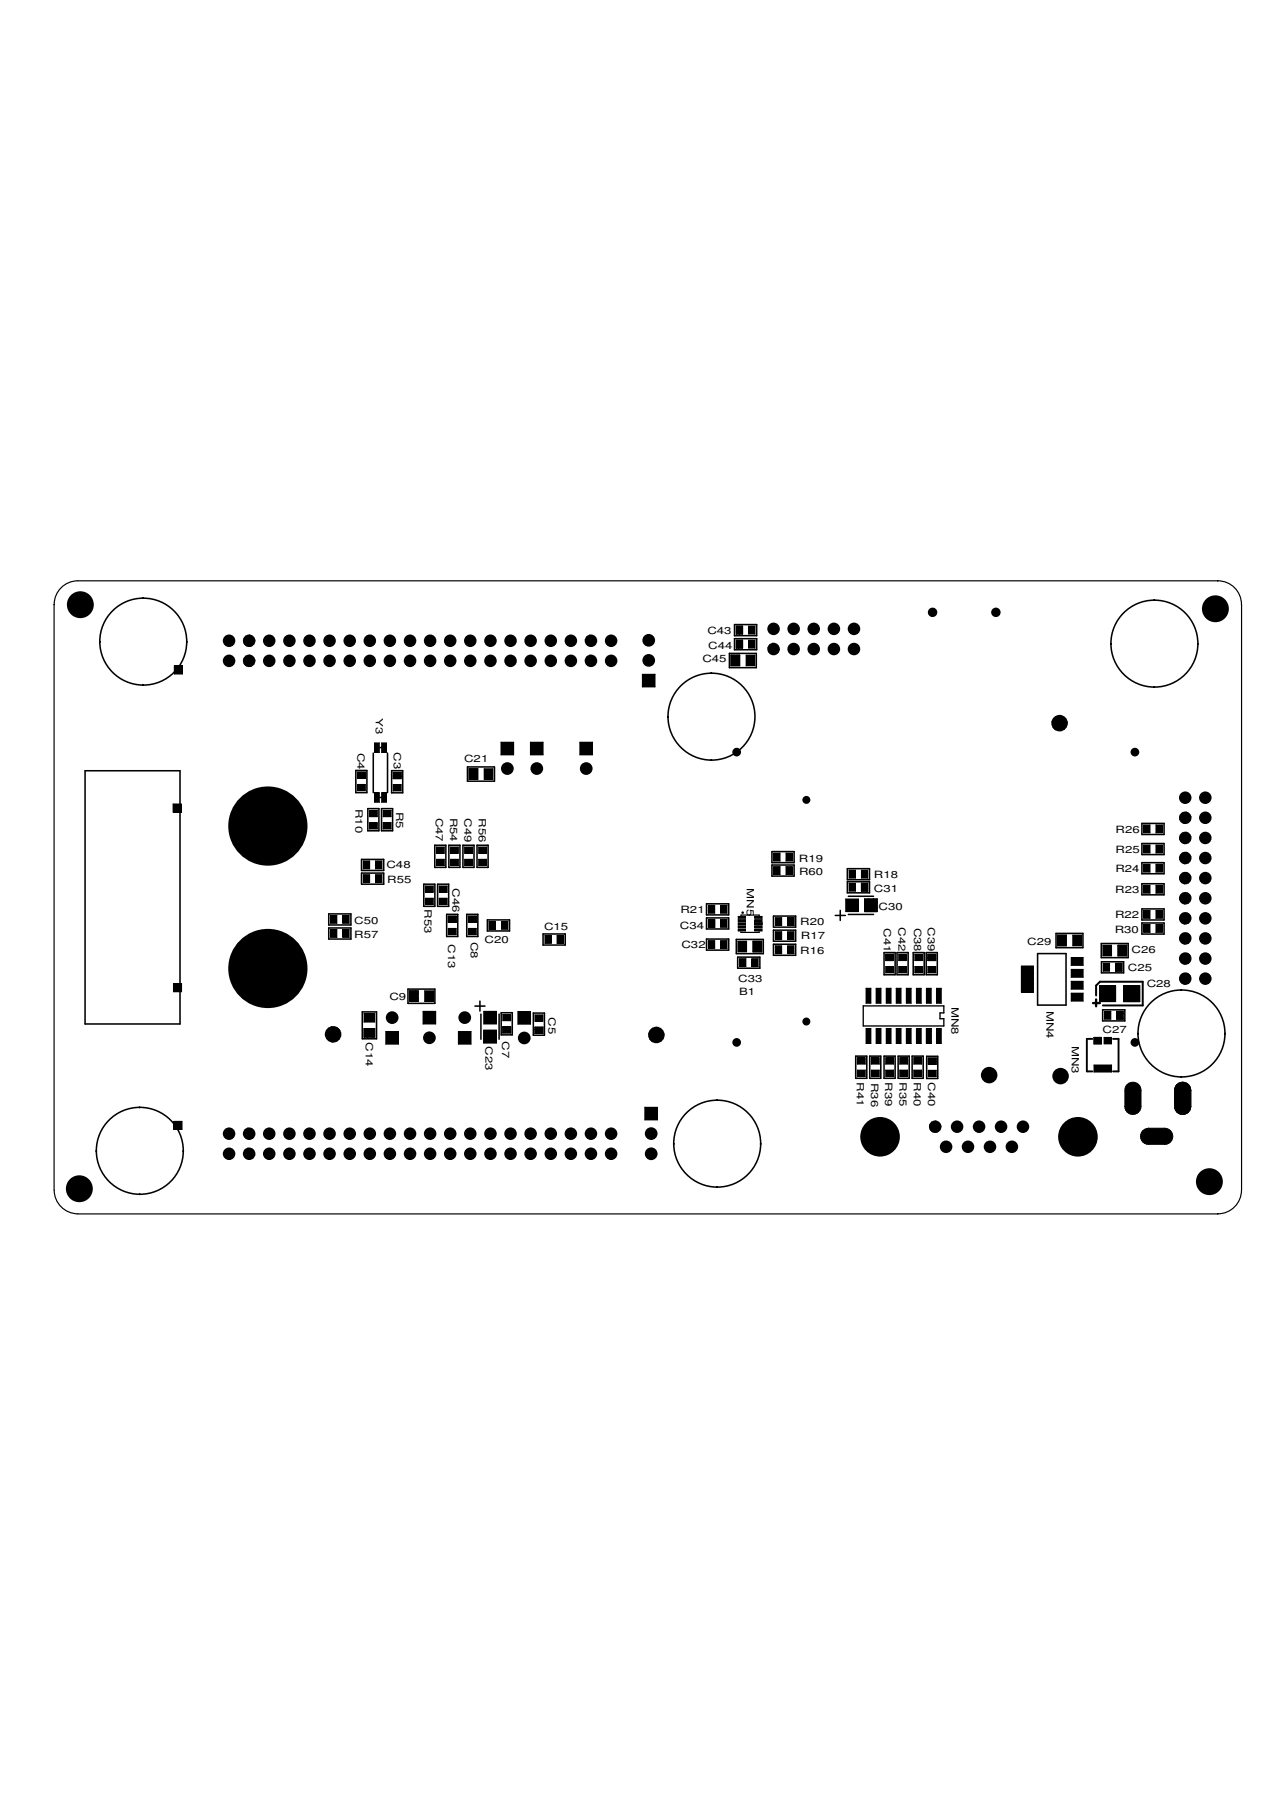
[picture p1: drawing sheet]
<svg xmlns="http://www.w3.org/2000/svg" width="297mm" height="420mm" viewBox="0 0 297 420" stroke-linecap="round" stroke-linejoin="round" font-family="sans-serif">
<defs><g id="words">
<g font-size="2.3">
<text x="164.8" y="147.6">C43</text>
<text x="163.6" y="154.3">C45</text>
<text x="165" y="151.2">C44</text>
<text x="87.6" y="167.4" transform="rotate(90 87.6 167.4)">Y3</text>
<text x="83.3" y="175.4" transform="rotate(90 83.3 175.4)">C4</text>
<text x="91.7" y="175.3" transform="rotate(90 91.7 175.3)">C3</text>
<text x="108.1" y="177.7">C21</text>
<text x="82.8" y="188.5" transform="rotate(90 82.8 188.5)">R10</text>
<text x="92.3" y="189.2" transform="rotate(90 92.3 189.2)">R5</text>
<text x="101.6" y="190.5" transform="rotate(90 101.6 190.5)">C47</text>
<text x="104.8" y="190.5" transform="rotate(90 104.8 190.5)">R54</text>
<text x="108.3" y="190.7" transform="rotate(90 108.3 190.7)">C49</text>
<text x="111.6" y="190.7" transform="rotate(90 111.6 190.7)">R56</text>
<text x="259.9" y="194">R26</text>
<text x="90" y="202.4">C48</text>
<text x="186.1" y="200.8">R19</text>
<text x="186.2" y="204">R60</text>
<text x="259.8" y="203.1">R24</text>
<text x="259.9" y="198.7">R25</text>
<text x="90.2" y="205.7">R55</text>
<text x="105.4" y="207" transform="rotate(90 105.4 207)">C46</text>
<text x="174" y="207" transform="rotate(90 174 207)">MN5</text>
<text x="203.6" y="204.6">R18</text>
<text x="203.6" y="207.8">C31</text>
<text x="259.8" y="208.2">R23</text>
<text x="82.5" y="215.2">C50</text>
<text x="98.9" y="211.8" transform="rotate(90 98.9 211.8)">R53</text>
<text x="158.5" y="212.7">R21</text>
<text x="186.4" y="215.6">R20</text>
<text x="204.7" y="212">C30</text>
<text x="259.8" y="214">R22</text>
<text x="82.5" y="218.5">R57</text>
<text x="104.4" y="220.1" transform="rotate(90 104.4 220.1)">C13</text>
<text x="109.7" y="219.5" transform="rotate(90 109.7 219.5)">C8</text>
<text x="112.9" y="219.6">C20</text>
<text x="126.8" y="216.6">C15</text>
<text x="158.4" y="216.4">C34</text>
<text x="158.8" y="220.9">C32</text>
<text x="186.6" y="218.9">R17</text>
<text x="205.9" y="216.3" transform="rotate(90 205.9 216.3)">C41</text>
<text x="209.3" y="216.1" transform="rotate(90 209.3 216.1)">C42</text>
<text x="213" y="216.1" transform="rotate(90 213 216.1)">C38</text>
<text x="216.1" y="216" transform="rotate(90 216.1 216)">C39</text>
<text x="239.3" y="220.1">C29</text>
<text x="259.7" y="217.3">R30</text>
<text x="186.4" y="222.2">R16</text>
<text x="262.8" y="226.3">C25</text>
<text x="263.6" y="222.2">C26</text>
<text x="90.7" y="233.1">C9</text>
<text x="172" y="228.7">C33</text>
<text x="172.2" y="231.8">B1</text>
<text x="267.2" y="230">C28</text>
<text x="127.8" y="237" transform="rotate(90 127.8 237)">C5</text>
<text x="221.7" y="234.6" transform="rotate(90 221.7 234.6)">MN8</text>
<text x="243.8" y="235.6" transform="rotate(90 243.8 235.6)">MN4</text>
<text x="85.2" y="242.9" transform="rotate(90 85.2 242.9)">C14</text>
<text x="113.1" y="243.8" transform="rotate(90 113.1 243.8)">C23</text>
<text x="117" y="242.7" transform="rotate(90 117 242.7)">C7</text>
<text x="249.7" y="243.6" transform="rotate(90 249.7 243.6)">MN3</text>
<text x="256.8" y="240.6">C27</text>
<text x="199.6" y="252.2" transform="rotate(90 199.6 252.2)">R41</text>
<text x="202.9" y="252.3" transform="rotate(90 202.9 252.3)">R36</text>
<text x="206.2" y="252.3" transform="rotate(90 206.2 252.3)">R39</text>
<text x="209.5" y="252.2" transform="rotate(90 209.5 252.2)">R35</text>
<text x="212.9" y="252.2" transform="rotate(90 212.9 252.2)">R40</text>
<text x="216.2" y="252.2" transform="rotate(90 216.2 252.2)">C40</text>
</g>
</g></defs>
<g fill="none" stroke="#000" stroke-width=".36">
<path d="M169.9 152.3h6.3v3.3h-6.3zM171.1 145.6h5.2v2.5h-5.2zM171.1 148.8h5.2v2.6h-5.2zM19.8 179.6h22.1v59h-22.1zM82.9 179.5h2.6v5.2h-2.6zM87 175.5v9.2M88.4 174.2h.4M90.3 175.5v9.2M91.2 179.6h2.6v5.2h-2.6zM108.9 178.7h6.3v3.3h-6.3zM85.7 188.4h2.6v5.2h-2.6zM88.4 185.8h.4"/>
<path d="M88.9 188.4h2.6v5.2h-2.6zM101.3 197h2.6v5.1h-2.6zM104.6 197h2.6v5.1h-2.6zM107.9 197h2.5v5.1h-2.5zM111.1 197h2.6v5.1h-2.6zM179.8 198.4h5.2v2.6h-5.2zM266 191.9h5.2v2.6h-5.2zM266 196.6h5.2v2.5h-5.2zM76.6 213h5.2v2.6h-5.2zM76.6 216.2h5.2v2.6h-5.2zM84.2 200.3h5.2v2.5h-5.2zM84.2 203.5h5.2v2.5h-5.2z"/>
<path d="M98.7 206h2.6v5.2h-2.6zM101.9 206h2.6v5.2h-2.6zM104.1 213.1h2.5v5.1h-2.5zM108.7 213.1h2.6v5.1h-2.6zM113.5 214.4h5.2v2.5h-5.2zM126.5 217.6h5.2v2.6h-5.2zM164.6 218.8h5.2v2.6h-5.2zM164.6 210.6h5.2v2.6h-5.2zM164.6 213.9h5.2v2.6h-5.2zM171.5 218.9h6.3v3.3h-6.3zM179.8 201.6h5.2v2.6h-5.2zM180.2 213.5h5.2v2.6h-5.2z"/>
<path d="M180.2 216.8h5.2v2.5h-5.2zM194.6 213.3h2.3M195.8 212.1v2.4M197.4 202.4h5.2v2.6h-5.2zM197.4 205.5h5.2v2.6h-5.2zM197.6 208.9h5.9M197.6 213.1h5.9M246 217.5h6.3v3.3h-6.3zM256.6 219.9h6.2v3.3h-6.2zM266 211.8h5.2v2.6h-5.2zM266 215.1h5.2v2.6h-5.2zM266 201h5.2v2.6h-5.2z"/>
<path d="M266 205.9h5.2v2.6h-5.2zM84.4 235.8h3.3v6.3h-3.3zM95 230.5h6.3v3.3h-6.3zM110.6 234.5h2.4M111.8 233.3v2.3M112 236.3v5.9M116.3 236.3v5.9M116.8 236h2.5v5.2h-2.5zM124.3 236.1h2.5v5.1h-2.5zM171.9 223h5.1v2.6h-5.1zM180.2 220h5.2v2.6h-5.2zM206 222h2.5v5.1h-2.5z"/>
<path d="M209 222h2.6v5.1h-2.6zM212.8 222h2.5v5.1h-2.5zM215.8 222h2.6v5.1h-2.6zM241.7 222.2h6.7v12h-6.7zM256.6 224.1h5.2v2.6h-5.2zM256.9 235.3h5.2v2.6h-5.2zM199.4 246.1h2.5v5.2h-2.5zM202.6 246.1h2.6v5.2h-2.6zM206 246.1h2.5v5.2h-2.5zM209.2 246.1h2.6v5.2h-2.6zM212.5 246.1h2.6v5.2h-2.6zM215.9 246.2h2.6v5.1h-2.6z"/>
<circle cx="33.4" cy="149.5" r="10.1"/>
<circle cx="268.9" cy="150" r="10.1"/>
<circle cx="165.8" cy="167" r="10.1"/>
<circle cx="275.3" cy="240.8" r="10.1"/>
<circle cx="32.6" cy="268.2" r="10.1"/>
<circle cx="167.1" cy="266.5" r="10.1"/>
</g>
<path d="M201.1 234.4h18.8v1.6h-.9v1.4h.9v1.7h-18.8z" fill="none" stroke="#000" stroke-width=".32"/>
<path d="M254.5 242.1h-1.3v7.6h1.3M259.3 242.1h1.3v7.6h-1.3" fill="none" stroke="#000" stroke-width=".44"/>
<path d="M255.4 232v-2.3l.9-.9h9.9v5.5h-9.3" fill="none" stroke="#000" stroke-width=".47"/>
<path d="M254.6 233.8h1.7M255.4 232.9v1.6" fill="none" stroke="#000" stroke-width=".55"/>
<path d="M12.6 140.9v136.5M12.6 140.9a5.5 5.5 0 0 1 5.5-5.6h265.6a5.5 5.5 0 0 1 5.5 5.6v136.5a5.5 5.5 0 0 1-5.5 5.5h-265.6a5.5 5.5 0 0 1-5.5-5.5M172.6 213.4v-.2h4.3v.2M172.6 217.1v.2h4.3v-.2M172.9 212.6h.2v.2h-.2z" fill="none" stroke="#000" stroke-width=".28"/>
<g fill="#000">
<path d="M40.6 155.2h1.9v1.9h-1.9z" fill-rule="evenodd"/>
<path d="M149.7 157.1h2.9v3h-2.9z" fill-rule="evenodd"/>
<path d="M170.3 152.7h2v2.4h-2z" fill-rule="evenodd"/>
<path d="M170.3 152.7h2v2.4h-2z" fill-rule="evenodd"/>
<path d="M171.5 149.2h1.5v1.8h-1.5z" fill-rule="evenodd"/>
<path d="M171.5 149.2h1.5v1.8h-1.5z" fill-rule="evenodd"/>
<path d="M171.5 145.9h1.5v1.9h-1.5z" fill-rule="evenodd"/>
<path d="M171.5 145.9h1.5v1.9h-1.5z" fill-rule="evenodd"/>
<path d="M173.8 152.7h2v2.4h-2z" fill-rule="evenodd"/>
<path d="M174.4 149.2h1.5v1.8h-1.5z" fill-rule="evenodd"/>
<path d="M174.4 145.9h1.5v1.9h-1.5z" fill-rule="evenodd"/>
<path d="M83.3 179.9h1.8v1.5h-1.8z" fill-rule="evenodd"/>
<path d="M83.3 179.9h1.8v1.5h-1.8z" fill-rule="evenodd"/>
<path d="M87.3 173.1h1.1v2.3h-1.1z" fill-rule="evenodd"/>
<path d="M88.9 173.1h1.1v2.3h-1.1z" fill-rule="evenodd"/>
<path d="M91.6 180h1.9v1.5h-1.9z" fill-rule="evenodd"/>
<path d="M91.6 180h1.9v1.5h-1.9z" fill-rule="evenodd"/>
<path d="M109.3 179.1h2v2.5h-2z" fill-rule="evenodd"/>
<path d="M109.3 179.1h2v2.5h-2z" fill-rule="evenodd"/>
<path d="M112.8 179.1h2v2.5h-2z" fill-rule="evenodd"/>
<path d="M116.7 173h3v2.9h-3z" fill-rule="evenodd"/>
<path d="M123.6 173h2.9v2.9h-2.9z" fill-rule="evenodd"/>
<path d="M135.1 173h2.9v2.9h-2.9z" fill-rule="evenodd"/>
<path d="M40.3 187.4h1.9v1.8h-1.9z" fill-rule="evenodd"/>
<path d="M83.3 182.8h1.8v1.5h-1.8z" fill-rule="evenodd"/>
<path d="M86.1 188.9h1.8v1.4h-1.8z" fill-rule="evenodd"/>
<path d="M86.1 191.7h1.8v1.5h-1.8z" fill-rule="evenodd"/>
<path d="M87.3 184.7h1.1v2.3h-1.1z" fill-rule="evenodd"/>
<path d="M88.9 184.7h1.1v2.3h-1.1z" fill-rule="evenodd"/>
<path d="M89.3 188.9h1.8v1.4h-1.8z" fill-rule="evenodd"/>
<path d="M89.3 191.7h1.8v1.5h-1.8z" fill-rule="evenodd"/>
<path d="M91.6 182.8h1.9v1.5h-1.9z" fill-rule="evenodd"/>
<path d="M101.7 197.4h1.8v1.4h-1.8z" fill-rule="evenodd"/>
<path d="M105 197.4h1.8v1.4h-1.8z" fill-rule="evenodd"/>
<path d="M108.2 197.4h1.9v1.4h-1.9z" fill-rule="evenodd"/>
<path d="M111.5 197.4h1.9v1.4h-1.9z" fill-rule="evenodd"/>
<path d="M180.3 198.8h1.4v1.8h-1.4z" fill-rule="evenodd"/>
<path d="M183.1 198.8h1.5v1.8h-1.5z" fill-rule="evenodd"/>
<path d="M266.5 196.9h1.4v1.9h-1.4z" fill-rule="evenodd"/>
<path d="M266.5 192.2h1.4v1.9h-1.4z" fill-rule="evenodd"/>
<path d="M269.3 196.9h1.5v1.9h-1.5z" fill-rule="evenodd"/>
<path d="M269.3 192.2h1.5v1.9h-1.5z" fill-rule="evenodd"/>
<path d="M77 213.3h1.5v1.9h-1.5z" fill-rule="evenodd"/>
<path d="M77 216.6h1.5v1.8h-1.5z" fill-rule="evenodd"/>
<path d="M79.9 213.3h1.4v1.9h-1.4z" fill-rule="evenodd"/>
<path d="M79.9 216.6h1.4v1.8h-1.4z" fill-rule="evenodd"/>
<path d="M84.7 200.6h1.4v1.9h-1.4z" fill-rule="evenodd"/>
<path d="M84.7 203.8h1.4v1.9h-1.4z" fill-rule="evenodd"/>
<path d="M87.5 200.6h1.5v1.9h-1.5z" fill-rule="evenodd"/>
<path d="M87.5 203.8h1.5v1.9h-1.5z" fill-rule="evenodd"/>
<path d="M99.1 206.5h1.9v1.4h-1.9z" fill-rule="evenodd"/>
<path d="M99.1 209.3h1.9v1.5h-1.9z" fill-rule="evenodd"/>
<path d="M101.7 200.2h1.8v1.5h-1.8z" fill-rule="evenodd"/>
<path d="M102.3 206.5h1.9v1.4h-1.9z" fill-rule="evenodd"/>
<path d="M102.3 209.3h1.9v1.5h-1.9z" fill-rule="evenodd"/>
<path d="M104.4 216.4h1.9v1.4h-1.9z" fill-rule="evenodd"/>
<path d="M104.4 213.5h1.9v1.5h-1.9z" fill-rule="evenodd"/>
<path d="M104.4 213.5h1.9v1.5h-1.9z" fill-rule="evenodd"/>
<path d="M105 200.2h1.8v1.5h-1.8z" fill-rule="evenodd"/>
<path d="M108.2 200.2h1.9v1.5h-1.9z" fill-rule="evenodd"/>
<path d="M109.1 216.4h1.9v1.4h-1.9z" fill-rule="evenodd"/>
<path d="M109.1 213.5h1.9v1.5h-1.9z" fill-rule="evenodd"/>
<path d="M109.1 213.5h1.9v1.5h-1.9z" fill-rule="evenodd"/>
<path d="M111.5 200.2h1.9v1.5h-1.9z" fill-rule="evenodd"/>
<path d="M114 214.7h1.4v1.9h-1.4z" fill-rule="evenodd"/>
<path d="M114 214.7h1.4v1.9h-1.4z" fill-rule="evenodd"/>
<path d="M116.8 214.7h1.5v1.9h-1.5z" fill-rule="evenodd"/>
<path d="M127 218h1.4v1.8h-1.4z" fill-rule="evenodd"/>
<path d="M129.8 218h1.5v1.8h-1.5z" fill-rule="evenodd"/>
<path d="M129.8 218h1.5v1.8h-1.5z" fill-rule="evenodd"/>
<path d="M165 219.2h1.5v1.8h-1.5z" fill-rule="evenodd"/>
<path d="M165 211h1.5v1.8h-1.5z" fill-rule="evenodd"/>
<path d="M165 214.3h1.5v1.8h-1.5z" fill-rule="evenodd"/>
<path d="M165 214.3h1.5v1.8h-1.5z" fill-rule="evenodd"/>
<path d="M167.9 219.2h1.5v1.8h-1.5z" fill-rule="evenodd"/>
<path d="M167.9 214.3h1.5v1.8h-1.5z" fill-rule="evenodd"/>
<path d="M167.9 211h1.5v1.8h-1.5z" fill-rule="evenodd"/>
<path d="M172 215.8h1.7v.4h-1.7z" fill-rule="evenodd"/>
<path d="M172 215h1.7v.5h-1.7z" fill-rule="evenodd"/>
<path d="M172 213.6h1.7v.4h-1.7z" fill-rule="evenodd"/>
<path d="M172 216.5h1.7v.4h-1.7z" fill-rule="evenodd"/>
<path d="M172 214.3h1.7v.4h-1.7z" fill-rule="evenodd"/>
<path d="M171.9 219.3h2v2.5h-2z" fill-rule="evenodd"/>
<path d="M175.4 219.3h2v2.5h-2z" fill-rule="evenodd"/>
<path d="M175.4 219.3h2v2.5h-2z" fill-rule="evenodd"/>
<path d="M175.9 213.6h1.6v.4h-1.6z" fill-rule="evenodd"/>
<path d="M175.9 214.3h1.6v.4h-1.6z" fill-rule="evenodd"/>
<path d="M175.9 216.5h1.6v.4h-1.6z" fill-rule="evenodd"/>
<path d="M175.9 215.8h1.6v.4h-1.6z" fill-rule="evenodd"/>
<path d="M175.9 215h1.6v.5h-1.6z" fill-rule="evenodd"/>
<path d="M175.9 215h1.6v.5h-1.6z" fill-rule="evenodd"/>
<path d="M180.3 201.9h1.4v1.9h-1.4z" fill-rule="evenodd"/>
<path d="M180.6 213.8h1.5v1.9h-1.5z" fill-rule="evenodd"/>
<path d="M180.6 217.1h1.5v1.9h-1.5z" fill-rule="evenodd"/>
<path d="M183.1 201.9h1.5v1.9h-1.5z" fill-rule="evenodd"/>
<path d="M183.5 217.1h1.5v1.9h-1.5z" fill-rule="evenodd"/>
<path d="M183.5 213.8h1.5v1.9h-1.5z" fill-rule="evenodd"/>
<path d="M183.5 213.8h1.5v1.9h-1.5z" fill-rule="evenodd"/>
<path d="M197.8 205.8h1.5v1.9h-1.5z" fill-rule="evenodd"/>
<path d="M197.8 202.8h1.5v1.8h-1.5z" fill-rule="evenodd"/>
<path d="M197 209.5h3v2.9h-3z" fill-rule="evenodd"/>
<path d="M200.7 202.8h1.4v1.8h-1.4z" fill-rule="evenodd"/>
<path d="M200.7 205.8h1.4v1.9h-1.4z" fill-rule="evenodd"/>
<path d="M200.7 205.8h1.4v1.9h-1.4z" fill-rule="evenodd"/>
<path d="M201.4 209.5h3v2.9h-3z" fill-rule="evenodd"/>
<path d="M201.4 209.5h3v2.9h-3z" fill-rule="evenodd"/>
<path d="M246.4 217.9h2v2.5h-2z" fill-rule="evenodd"/>
<path d="M246.4 217.9h2v2.5h-2z" fill-rule="evenodd"/>
<path d="M249.9 217.9h2v2.5h-2z" fill-rule="evenodd"/>
<path d="M266.5 212.2h1.4v1.8h-1.4z" fill-rule="evenodd"/>
<path d="M266.5 206.3h1.4v1.8h-1.4z" fill-rule="evenodd"/>
<path d="M266.5 201.4h1.4v1.8h-1.4z" fill-rule="evenodd"/>
<path d="M266.5 215.4h1.4v1.9h-1.4z" fill-rule="evenodd"/>
<path d="M269.3 212.2h1.5v1.8h-1.5z" fill-rule="evenodd"/>
<path d="M269.3 206.3h1.5v1.8h-1.5z" fill-rule="evenodd"/>
<path d="M269.3 201.4h1.5v1.8h-1.5z" fill-rule="evenodd"/>
<path d="M269.3 215.4h1.5v1.9h-1.5z" fill-rule="evenodd"/>
<path d="M40.4 229.2h1.9v1.9h-1.9z" fill-rule="evenodd"/>
<path d="M84.8 236.2h2.5v2h-2.5z" fill-rule="evenodd"/>
<path d="M84.8 239.7h2.5v2h-2.5z" fill-rule="evenodd"/>
<path d="M84.8 239.7h2.5v2h-2.5z" fill-rule="evenodd"/>
<path d="M95.4 230.9h2v2.5h-2z" fill-rule="evenodd"/>
<path d="M95.4 230.9h2v2.5h-2z" fill-rule="evenodd"/>
<path d="M98.9 230.9h2.1v2.5h-2.1z" fill-rule="evenodd"/>
<path d="M98.6 235.7h2.9v2.9h-2.9z" fill-rule="evenodd"/>
<path d="M112.7 235.7h2.9v2.9h-2.9z" fill-rule="evenodd"/>
<path d="M117.1 236.4h1.9v1.5h-1.9z" fill-rule="evenodd"/>
<path d="M117.1 239.3h1.9v1.4h-1.9z" fill-rule="evenodd"/>
<path d="M117.1 239.3h1.9v1.4h-1.9z" fill-rule="evenodd"/>
<path d="M120.7 235.7h2.9v3h-2.9z" fill-rule="evenodd"/>
<path d="M124.6 236.5h1.9v1.5h-1.9z" fill-rule="evenodd"/>
<path d="M124.6 239.4h1.9v1.4h-1.9z" fill-rule="evenodd"/>
<path d="M124.6 239.4h1.9v1.4h-1.9z" fill-rule="evenodd"/>
<path d="M172.3 223.4h1.5v1.8h-1.5z" fill-rule="evenodd"/>
<path d="M175.2 223.4h1.4v1.8h-1.4z" fill-rule="evenodd"/>
<path d="M180.6 220.4h1.5v1.8h-1.5z" fill-rule="evenodd"/>
<path d="M183.5 220.4h1.5v1.8h-1.5z" fill-rule="evenodd"/>
<path d="M201.8 239.7h1.1v3.5h-1.1z" fill-rule="evenodd"/>
<path d="M201.8 230.3h1.1v3.5h-1.1z" fill-rule="evenodd"/>
<path d="M204.1 230.3h1.1v3.5h-1.1z" fill-rule="evenodd"/>
<path d="M204.1 239.7h1.1v3.5h-1.1z" fill-rule="evenodd"/>
<path d="M206.5 239.7h1.1v3.5h-1.1z" fill-rule="evenodd"/>
<path d="M206.5 230.3h1.1v3.5h-1.1z" fill-rule="evenodd"/>
<path d="M206.3 225.2h1.9v1.5h-1.9z" fill-rule="evenodd"/>
<path d="M206.3 222.4h1.9v1.4h-1.9z" fill-rule="evenodd"/>
<path d="M206.3 222.4h1.9v1.4h-1.9z" fill-rule="evenodd"/>
<path d="M208.8 230.3h1.1v3.5h-1.1z" fill-rule="evenodd"/>
<path d="M208.8 239.7h1.1v3.5h-1.1z" fill-rule="evenodd"/>
<path d="M209.4 222.4h1.8v1.4h-1.8z" fill-rule="evenodd"/>
<path d="M209.4 225.2h1.8v1.5h-1.8z" fill-rule="evenodd"/>
<path d="M211.1 230.3h1.2v3.5h-1.2z" fill-rule="evenodd"/>
<path d="M211.1 239.7h1.2v3.5h-1.2z" fill-rule="evenodd"/>
<path d="M213.5 230.3h1.1v3.5h-1.1z" fill-rule="evenodd"/>
<path d="M213.5 239.7h1.1v3.5h-1.1z" fill-rule="evenodd"/>
<path d="M213.1 222.4h1.9v1.4h-1.9z" fill-rule="evenodd"/>
<path d="M213.1 225.2h1.9v1.5h-1.9z" fill-rule="evenodd"/>
<path d="M215.8 230.3h1.1v3.5h-1.1z" fill-rule="evenodd"/>
<path d="M215.8 239.7h1.1v3.5h-1.1z" fill-rule="evenodd"/>
<path d="M215.8 239.7h1.1v3.5h-1.1z" fill-rule="evenodd"/>
<path d="M216.2 225.2h1.8v1.5h-1.8z" fill-rule="evenodd"/>
<path d="M216.2 222.4h1.8v1.4h-1.8z" fill-rule="evenodd"/>
<path d="M216.2 222.4h1.8v1.4h-1.8z" fill-rule="evenodd"/>
<path d="M218.2 230.3h1.1v3.5h-1.1z" fill-rule="evenodd"/>
<path d="M218.2 239.7h1.1v3.5h-1.1z" fill-rule="evenodd"/>
<path d="M238 225.2h2.7v6h-2.7z" fill-rule="evenodd"/>
<path d="M238 225.2h2.7v6h-2.7z" fill-rule="evenodd"/>
<path d="M249.6 228.7h2.7v1.8h-2.7z" fill-rule="evenodd"/>
<path d="M249.6 231.4h2.7v1.9h-2.7z" fill-rule="evenodd"/>
<path d="M249.6 223.1h2.7v1.9h-2.7z" fill-rule="evenodd"/>
<path d="M249.6 225.9h2.7v1.8h-2.7z" fill-rule="evenodd"/>
<path d="M257 224.5h1.5v1.8h-1.5z" fill-rule="evenodd"/>
<path d="M257.3 235.7h1.5v1.8h-1.5z" fill-rule="evenodd"/>
<path d="M256.9 220.3h2.1v2.4h-2.1z" fill-rule="evenodd"/>
<path d="M256.2 229.7h3.7v3.7h-3.7z" fill-rule="evenodd"/>
<path d="M259.9 224.5h1.5v1.8h-1.5z" fill-rule="evenodd"/>
<path d="M259.9 224.5h1.5v1.8h-1.5z" fill-rule="evenodd"/>
<path d="M260.2 235.7h1.4v1.8h-1.4z" fill-rule="evenodd"/>
<path d="M260.2 235.7h1.4v1.8h-1.4z" fill-rule="evenodd"/>
<path d="M260.5 220.3h2v2.4h-2z" fill-rule="evenodd"/>
<path d="M260.5 220.3h2v2.4h-2z" fill-rule="evenodd"/>
<path d="M261.8 229.7h3.7v3.7h-3.7z" fill-rule="evenodd"/>
<path d="M261.8 229.7h3.7v3.7h-3.7z" fill-rule="evenodd"/>
<path d="M89.9 240.4h2.9v2.9h-2.9z" fill-rule="evenodd"/>
<path d="M106.8 240.4h2.9v2.9h-2.9z" fill-rule="evenodd"/>
<path d="M112.7 240.1h2.9v2.9h-2.9z" fill-rule="evenodd"/>
<path d="M112.7 240.1h2.9v2.9h-2.9z" fill-rule="evenodd"/>
<path d="M150.2 258h3v3h-3z" fill-rule="evenodd"/>
<path d="M199.7 246.5h1.9v1.5h-1.9z" fill-rule="evenodd"/>
<path d="M199.7 249.4h1.9v1.4h-1.9z" fill-rule="evenodd"/>
<path d="M203 249.4h1.8v1.4h-1.8z" fill-rule="evenodd"/>
<path d="M203 246.5h1.8v1.5h-1.8z" fill-rule="evenodd"/>
<path d="M206.3 249.4h1.9v1.4h-1.9z" fill-rule="evenodd"/>
<path d="M206.3 246.5h1.9v1.5h-1.9z" fill-rule="evenodd"/>
<path d="M209.6 249.4h1.9v1.4h-1.9z" fill-rule="evenodd"/>
<path d="M209.6 246.5h1.9v1.5h-1.9z" fill-rule="evenodd"/>
<path d="M212.9 249.4h1.8v1.4h-1.8z" fill-rule="evenodd"/>
<path d="M212.9 246.5h1.8v1.5h-1.8z" fill-rule="evenodd"/>
<path d="M216.3 249.4h1.8v1.5h-1.8z" fill-rule="evenodd"/>
<path d="M216.3 246.6h1.8v1.4h-1.8z" fill-rule="evenodd"/>
<path d="M216.3 246.6h1.8v1.4h-1.8z" fill-rule="evenodd"/>
<path d="M254.9 241.8h1.7v1.5h-1.7z" fill-rule="evenodd"/>
<path d="M254.9 241.8h1.7v1.5h-1.7z" fill-rule="evenodd"/>
<path d="M257.2 241.8h1.7v1.5h-1.7z" fill-rule="evenodd"/>
<path d="M254.9 248.2h4.1v1.6h-4.1z" fill-rule="evenodd"/>
<path d="M263.4 253.1a.72 .72 0 0 1 .8-.1 .72 .72 0 0 1 .5 .6v4.7a.72 .72 0 0 1-.8 .7 .72 .72 0 0 1-.7-.7v-4.7z" fill-rule="evenodd"/>
<path d="M262.6 252.7a1.89 1.89 0 0 1 2.1-.4 1.89 1.89 0 0 1 1.1 1.8v3.7a1.88 1.88 0 0 1-1.9 1.9 1.88 1.88 0 0 1-1.8-1.9v-4.2z" fill-rule="evenodd"/>
<path d="M275 253.1a.72 .72 0 0 1 .8-.1 .72 .72 0 0 1 .5 .6v4.7a.72 .72 0 0 1-.8 .7 .72 .72 0 0 1-.7-.7v-4.7z" fill-rule="evenodd"/>
<path d="M274.2 252.7a1.89 1.89 0 0 1 2.1-.4 1.89 1.89 0 0 1 1.1 1.8v3.7a1.88 1.88 0 0 1-1.9 1.9 1.88 1.88 0 0 1-1.9-1.9l.1-4.2z" fill-rule="evenodd"/>
<path d="M274.2 252.7a1.89 1.89 0 0 1 2.1-.4 1.89 1.89 0 0 1 1.1 1.8v3.7a1.88 1.88 0 0 1-1.9 1.9 1.88 1.88 0 0 1-1.9-1.9l.1-4.2z" fill-rule="evenodd"/>
<path d="M40.5 261.3h1.9v1.9h-1.9z" fill-rule="evenodd"/>
<path d="M266.6 264.3l.5-.2h4.7a.72 .72 0 0 1 .7 .7 .72 .72 0 0 1-.7 .7h-4.7a.71 .71 0 0 1-.6-.4 .71 .71 0 0 1 .1-.8z" fill-rule="evenodd"/>
<path d="M266.3 263.5l.3-.3 1-.3h3.8a1.88 1.88 0 0 1 1.8 1.9 1.88 1.88 0 0 1-1.9 1.9h-3.7a1.86 1.86 0 0 1-1.8-1.2 1.86 1.86 0 0 1 .5-2z" fill-rule="evenodd"/>
<circle cx="18.7" cy="140.9" r="3.1"/>
<circle cx="18.7" cy="140.9" r="2.92"/>
<circle cx="53.4" cy="154" r="1.46"/>
<circle cx="53.4" cy="149.3" r="1.46"/>
<circle cx="53.4" cy="154" r=".82"/>
<circle cx="53.4" cy="149.3" r=".82"/>
<circle cx="58" cy="154" r="1.46"/>
<circle cx="58" cy="149.3" r="1.46"/>
<circle cx="58" cy="154" r=".82"/>
<circle cx="58" cy="149.3" r=".82"/>
<circle cx="62.7" cy="154" r="1.46"/>
<circle cx="62.7" cy="149.3" r="1.46"/>
<circle cx="62.7" cy="154" r=".82"/>
<circle cx="62.7" cy="149.3" r=".82"/>
<circle cx="67.4" cy="154" r="1.46"/>
<circle cx="67.4" cy="149.3" r="1.46"/>
<circle cx="67.4" cy="154" r=".82"/>
<circle cx="67.4" cy="149.3" r=".82"/>
<circle cx="72.1" cy="154" r="1.46"/>
<circle cx="72.1" cy="149.3" r="1.46"/>
<circle cx="72.1" cy="154" r=".82"/>
<circle cx="72.1" cy="149.3" r=".82"/>
<circle cx="76.8" cy="154" r="1.46"/>
<circle cx="76.8" cy="149.3" r="1.46"/>
<circle cx="76.8" cy="149.3" r=".82"/>
<circle cx="76.8" cy="154" r=".82"/>
<circle cx="81.5" cy="154" r="1.46"/>
<circle cx="81.5" cy="149.3" r="1.46"/>
<circle cx="81.5" cy="154" r=".82"/>
<circle cx="81.5" cy="149.3" r=".82"/>
<circle cx="86.2" cy="154" r="1.46"/>
<circle cx="86.2" cy="149.3" r="1.46"/>
<circle cx="86.2" cy="154" r=".82"/>
<circle cx="86.2" cy="149.3" r=".82"/>
<circle cx="90.8" cy="154" r="1.46"/>
<circle cx="90.8" cy="149.3" r="1.46"/>
<circle cx="90.8" cy="149.3" r=".82"/>
<circle cx="90.8" cy="154" r=".82"/>
<circle cx="95.5" cy="154" r="1.46"/>
<circle cx="95.5" cy="149.3" r="1.46"/>
<circle cx="95.5" cy="149.3" r=".82"/>
<circle cx="95.5" cy="154" r=".82"/>
<circle cx="100.2" cy="154" r="1.46"/>
<circle cx="100.2" cy="149.3" r="1.46"/>
<circle cx="100.2" cy="154" r=".82"/>
<circle cx="100.2" cy="149.3" r=".82"/>
<circle cx="104.9" cy="154" r="1.46"/>
<circle cx="104.9" cy="149.3" r="1.46"/>
<circle cx="104.9" cy="154" r=".82"/>
<circle cx="104.9" cy="149.3" r=".82"/>
<circle cx="109.6" cy="154" r="1.46"/>
<circle cx="109.6" cy="149.3" r="1.46"/>
<circle cx="109.6" cy="149.3" r=".82"/>
<circle cx="109.6" cy="154" r=".82"/>
<circle cx="114.3" cy="154" r="1.46"/>
<circle cx="114.3" cy="149.3" r="1.46"/>
<circle cx="114.3" cy="154" r=".82"/>
<circle cx="114.3" cy="149.3" r=".82"/>
<circle cx="118.9" cy="154" r="1.46"/>
<circle cx="118.9" cy="149.3" r="1.46"/>
<circle cx="118.9" cy="154" r=".82"/>
<circle cx="118.9" cy="149.3" r=".82"/>
<circle cx="123.6" cy="154" r="1.46"/>
<circle cx="123.6" cy="149.3" r="1.46"/>
<circle cx="123.6" cy="154" r=".82"/>
<circle cx="123.6" cy="149.3" r=".82"/>
<circle cx="128.3" cy="154" r="1.46"/>
<circle cx="128.3" cy="149.3" r="1.46"/>
<circle cx="128.3" cy="154" r=".82"/>
<circle cx="128.3" cy="149.3" r=".82"/>
<circle cx="133" cy="154" r="1.46"/>
<circle cx="133" cy="149.3" r="1.46"/>
<circle cx="133" cy="154" r=".82"/>
<circle cx="133" cy="149.3" r=".82"/>
<circle cx="137.7" cy="154" r="1.46"/>
<circle cx="137.7" cy="149.3" r="1.46"/>
<circle cx="137.7" cy="149.3" r=".82"/>
<circle cx="137.7" cy="154" r=".82"/>
<circle cx="142.4" cy="154" r="1.46"/>
<circle cx="142.4" cy="149.3" r="1.46"/>
<circle cx="142.4" cy="149.3" r=".82"/>
<circle cx="142.4" cy="154" r=".82"/>
<circle cx="151.1" cy="149.2" r="1.48"/>
<circle cx="151.1" cy="153.9" r="1.48"/>
<circle cx="151.1" cy="158.6" r=".93"/>
<circle cx="151.1" cy="149.2" r=".93"/>
<circle cx="151.1" cy="153.9" r=".93"/>
<circle cx="180.2" cy="146.5" r="1.46"/>
<circle cx="180.2" cy="151.2" r="1.46"/>
<circle cx="180.2" cy="146.5" r=".82"/>
<circle cx="180.2" cy="151.2" r=".82"/>
<circle cx="184.9" cy="146.5" r="1.46"/>
<circle cx="184.9" cy="151.2" r="1.46"/>
<circle cx="184.9" cy="146.5" r=".82"/>
<circle cx="184.9" cy="151.2" r=".82"/>
<circle cx="189.6" cy="146.5" r="1.46"/>
<circle cx="189.6" cy="151.2" r="1.46"/>
<circle cx="189.6" cy="146.5" r=".82"/>
<circle cx="189.6" cy="151.2" r=".82"/>
<circle cx="194.3" cy="146.5" r="1.46"/>
<circle cx="194.3" cy="151.2" r="1.46"/>
<circle cx="194.3" cy="146.5" r=".82"/>
<circle cx="194.3" cy="151.2" r=".82"/>
<circle cx="199" cy="146.5" r="1.46"/>
<circle cx="199" cy="151.2" r="1.46"/>
<circle cx="199" cy="146.5" r=".82"/>
<circle cx="199" cy="151.2" r=".82"/>
<circle cx="217.3" cy="142.7" r="1.1"/>
<circle cx="217.3" cy="142.7" r=".93"/>
<circle cx="232" cy="142.7" r="1.1"/>
<circle cx="232" cy="142.7" r=".93"/>
<circle cx="283.2" cy="141.9" r="3.1"/>
<circle cx="283.2" cy="141.9" r="2.92"/>
<circle cx="118.2" cy="179.1" r="1.48"/>
<circle cx="118.2" cy="174.4" r=".93"/>
<circle cx="118.2" cy="179.1" r=".93"/>
<circle cx="125.1" cy="179.1" r="1.48"/>
<circle cx="125.1" cy="174.4" r=".93"/>
<circle cx="125.1" cy="179.1" r=".93"/>
<circle cx="136.6" cy="179.1" r="1.48"/>
<circle cx="136.6" cy="174.4" r=".93"/>
<circle cx="136.6" cy="179.1" r=".93"/>
<circle cx="171.6" cy="175.3" r=".82"/>
<circle cx="171.6" cy="175.3" r="1.01"/>
<circle cx="246.9" cy="168.5" r="1.92"/>
<circle cx="246.9" cy="168.5" r="1.31"/>
<circle cx="264.4" cy="175.3" r="1.01"/>
<circle cx="264.4" cy="175.3" r=".82"/>
<circle cx="62.4" cy="192.5" r="9.2"/>
<circle cx="187.9" cy="186.4" r=".74"/>
<circle cx="187.9" cy="186.4" r=".93"/>
<circle cx="276.1" cy="185.9" r="1.46"/>
<circle cx="276.1" cy="190.6" r="1.46"/>
<circle cx="276.1" cy="195.3" r="1.46"/>
<circle cx="276.1" cy="200" r="1.46"/>
<circle cx="276.1" cy="185.9" r=".82"/>
<circle cx="276.1" cy="190.6" r=".82"/>
<circle cx="276.1" cy="200" r=".82"/>
<circle cx="276.1" cy="195.3" r=".82"/>
<circle cx="280.8" cy="185.9" r="1.46"/>
<circle cx="280.8" cy="190.6" r="1.46"/>
<circle cx="280.8" cy="195.3" r="1.46"/>
<circle cx="280.8" cy="200" r="1.46"/>
<circle cx="280.8" cy="185.9" r=".82"/>
<circle cx="280.8" cy="190.6" r=".82"/>
<circle cx="280.8" cy="200" r=".82"/>
<circle cx="280.8" cy="195.3" r=".82"/>
<circle cx="276.1" cy="214" r="1.46"/>
<circle cx="276.1" cy="209.3" r="1.46"/>
<circle cx="276.1" cy="218.7" r="1.46"/>
<circle cx="276.1" cy="204.6" r="1.46"/>
<circle cx="276.1" cy="209.3" r=".82"/>
<circle cx="276.1" cy="214" r=".82"/>
<circle cx="276.1" cy="218.7" r=".82"/>
<circle cx="276.1" cy="204.6" r=".82"/>
<circle cx="280.8" cy="214" r="1.46"/>
<circle cx="280.8" cy="209.3" r="1.46"/>
<circle cx="280.8" cy="218.7" r="1.46"/>
<circle cx="280.8" cy="204.6" r="1.46"/>
<circle cx="280.8" cy="209.3" r=".82"/>
<circle cx="280.8" cy="214" r=".82"/>
<circle cx="280.8" cy="218.7" r=".82"/>
<circle cx="280.8" cy="204.6" r=".82"/>
<circle cx="62.4" cy="225.7" r="9.2"/>
<circle cx="91.4" cy="237.1" r="1.48"/>
<circle cx="91.4" cy="237.1" r=".93"/>
<circle cx="100" cy="237.1" r=".93"/>
<circle cx="108.3" cy="237.1" r="1.48"/>
<circle cx="108.3" cy="237.1" r=".93"/>
<circle cx="122.1" cy="237.2" r=".93"/>
<circle cx="187.9" cy="238.1" r=".74"/>
<circle cx="187.9" cy="238.1" r=".93"/>
<circle cx="276.1" cy="223.4" r="1.46"/>
<circle cx="276.1" cy="228.1" r="1.46"/>
<circle cx="276.1" cy="228.1" r=".82"/>
<circle cx="276.1" cy="223.4" r=".82"/>
<circle cx="280.8" cy="223.4" r="1.46"/>
<circle cx="280.8" cy="228.1" r="1.46"/>
<circle cx="280.8" cy="228.1" r=".82"/>
<circle cx="280.8" cy="223.4" r=".82"/>
<circle cx="77.6" cy="241" r="1.92"/>
<circle cx="77.6" cy="241" r="1.31"/>
<circle cx="91.4" cy="241.8" r=".93"/>
<circle cx="100" cy="241.8" r="1.48"/>
<circle cx="100" cy="241.8" r=".93"/>
<circle cx="108.3" cy="241.8" r=".93"/>
<circle cx="122.1" cy="241.9" r="1.48"/>
<circle cx="122.1" cy="241.9" r=".93"/>
<circle cx="151.7" cy="259.5" r=".93"/>
<circle cx="152.9" cy="241.2" r="1.92"/>
<circle cx="152.9" cy="241.2" r="1.31"/>
<circle cx="171.6" cy="242.9" r=".82"/>
<circle cx="171.6" cy="242.9" r="1.01"/>
<circle cx="230.4" cy="250.5" r="1.92"/>
<circle cx="230.4" cy="250.5" r="1.31"/>
<circle cx="247.1" cy="250.8" r="1.92"/>
<circle cx="247.1" cy="250.8" r="1.31"/>
<circle cx="264.4" cy="242.9" r="1.01"/>
<circle cx="264.4" cy="242.9" r=".82"/>
<circle cx="18.5" cy="277" r="3.1"/>
<circle cx="18.5" cy="277" r="2.92"/>
<circle cx="53.4" cy="264.2" r="1.46"/>
<circle cx="53.4" cy="268.9" r="1.46"/>
<circle cx="53.4" cy="264.2" r=".82"/>
<circle cx="53.4" cy="268.9" r=".82"/>
<circle cx="58" cy="264.2" r="1.46"/>
<circle cx="58" cy="268.9" r="1.46"/>
<circle cx="58" cy="264.2" r=".82"/>
<circle cx="58" cy="268.9" r=".82"/>
<circle cx="62.7" cy="264.2" r="1.46"/>
<circle cx="62.7" cy="268.9" r="1.46"/>
<circle cx="62.7" cy="264.2" r=".82"/>
<circle cx="62.7" cy="268.9" r=".82"/>
<circle cx="67.4" cy="264.2" r="1.46"/>
<circle cx="67.4" cy="268.9" r="1.46"/>
<circle cx="67.4" cy="264.2" r=".82"/>
<circle cx="67.4" cy="268.9" r=".82"/>
<circle cx="72.1" cy="264.2" r="1.46"/>
<circle cx="72.1" cy="268.9" r="1.46"/>
<circle cx="72.1" cy="264.2" r=".82"/>
<circle cx="72.1" cy="268.9" r=".82"/>
<circle cx="76.8" cy="264.2" r="1.46"/>
<circle cx="76.8" cy="268.9" r="1.46"/>
<circle cx="76.8" cy="264.2" r=".82"/>
<circle cx="76.8" cy="268.9" r=".82"/>
<circle cx="81.5" cy="264.2" r="1.46"/>
<circle cx="81.5" cy="268.9" r="1.46"/>
<circle cx="81.5" cy="264.2" r=".82"/>
<circle cx="81.5" cy="268.9" r=".82"/>
<circle cx="86.2" cy="264.2" r="1.46"/>
<circle cx="86.2" cy="268.9" r="1.46"/>
<circle cx="86.2" cy="264.2" r=".82"/>
<circle cx="86.2" cy="268.9" r=".82"/>
<circle cx="90.8" cy="264.2" r="1.46"/>
<circle cx="90.8" cy="268.9" r="1.46"/>
<circle cx="90.8" cy="264.2" r=".82"/>
<circle cx="90.8" cy="268.9" r=".82"/>
<circle cx="95.5" cy="264.2" r="1.46"/>
<circle cx="95.5" cy="268.9" r="1.46"/>
<circle cx="95.5" cy="264.2" r=".82"/>
<circle cx="95.5" cy="268.9" r=".82"/>
<circle cx="100.2" cy="264.2" r="1.46"/>
<circle cx="100.2" cy="268.9" r="1.46"/>
<circle cx="100.2" cy="264.2" r=".82"/>
<circle cx="100.2" cy="268.9" r=".82"/>
<circle cx="104.9" cy="264.2" r="1.46"/>
<circle cx="104.9" cy="268.9" r="1.46"/>
<circle cx="104.9" cy="264.2" r=".82"/>
<circle cx="104.9" cy="268.9" r=".82"/>
<circle cx="109.6" cy="264.2" r="1.46"/>
<circle cx="109.6" cy="268.9" r="1.46"/>
<circle cx="109.6" cy="264.2" r=".82"/>
<circle cx="109.6" cy="268.9" r=".82"/>
<circle cx="114.3" cy="264.2" r="1.46"/>
<circle cx="114.3" cy="268.9" r="1.46"/>
<circle cx="114.3" cy="264.2" r=".82"/>
<circle cx="114.3" cy="268.9" r=".82"/>
<circle cx="118.9" cy="264.2" r="1.46"/>
<circle cx="118.9" cy="268.9" r="1.46"/>
<circle cx="118.9" cy="264.2" r=".82"/>
<circle cx="118.9" cy="268.9" r=".82"/>
<circle cx="123.6" cy="264.2" r="1.46"/>
<circle cx="123.6" cy="268.9" r="1.46"/>
<circle cx="123.6" cy="264.2" r=".82"/>
<circle cx="123.6" cy="268.9" r=".82"/>
<circle cx="128.3" cy="264.2" r="1.46"/>
<circle cx="128.3" cy="268.9" r="1.46"/>
<circle cx="128.3" cy="264.2" r=".82"/>
<circle cx="128.3" cy="268.9" r=".82"/>
<circle cx="133" cy="264.2" r="1.46"/>
<circle cx="133" cy="268.9" r="1.46"/>
<circle cx="133" cy="264.2" r=".82"/>
<circle cx="133" cy="268.9" r=".82"/>
<circle cx="137.7" cy="264.2" r="1.46"/>
<circle cx="137.7" cy="268.9" r="1.46"/>
<circle cx="137.7" cy="264.2" r=".82"/>
<circle cx="137.7" cy="268.9" r=".82"/>
<circle cx="142.4" cy="264.2" r="1.46"/>
<circle cx="142.4" cy="268.9" r="1.46"/>
<circle cx="142.4" cy="264.2" r=".82"/>
<circle cx="142.4" cy="268.9" r=".82"/>
<circle cx="151.7" cy="264.2" r="1.48"/>
<circle cx="151.7" cy="268.9" r="1.48"/>
<circle cx="151.7" cy="264.2" r=".93"/>
<circle cx="151.7" cy="268.9" r=".93"/>
<circle cx="205" cy="264.9" r="4.6"/>
<circle cx="205" cy="264.9" r="2.79"/>
<circle cx="217.9" cy="262.6" r="1.46"/>
<circle cx="217.9" cy="262.6" r=".82"/>
<circle cx="220.4" cy="267.2" r="1.46"/>
<circle cx="220.4" cy="267.2" r=".82"/>
<circle cx="223" cy="262.6" r="1.46"/>
<circle cx="223" cy="262.6" r=".82"/>
<circle cx="225.5" cy="267.2" r="1.46"/>
<circle cx="225.5" cy="267.2" r=".82"/>
<circle cx="228.1" cy="262.6" r="1.46"/>
<circle cx="228.1" cy="262.6" r=".82"/>
<circle cx="230.6" cy="267.2" r="1.46"/>
<circle cx="230.6" cy="267.2" r=".82"/>
<circle cx="233.2" cy="262.6" r="1.46"/>
<circle cx="233.2" cy="262.6" r=".82"/>
<circle cx="235.7" cy="267.2" r="1.46"/>
<circle cx="235.7" cy="267.2" r=".82"/>
<circle cx="238.3" cy="262.6" r="1.46"/>
<circle cx="238.3" cy="262.6" r=".82"/>
<circle cx="251.1" cy="264.9" r="4.6"/>
<circle cx="251.1" cy="264.9" r="2.79"/>
<circle cx="281.8" cy="275.4" r="3.1"/>
<circle cx="281.8" cy="275.4" r="2.92"/>
</g>
<g fill="none" stroke="#000" stroke-width=".23">
<path d="M40.6 155.2h1.9v1.9h-1.9zM149.7 157.1h2.9v3h-2.9zM170.3 152.7h2v2.4h-2zM171.5 149.2h1.5v1.8h-1.5zM171.5 145.9h1.5v1.9h-1.5zM173.8 152.7h2v2.4h-2zM174.4 145.9h1.5v1.9h-1.5zM174.4 149.2h1.5v1.8h-1.5zM83.3 179.9h1.8v1.5h-1.8zM87.3 173.1h1.1v2.3h-1.1zM88.9 173.1h1.1v2.3h-1.1zM91.6 180h1.9v1.5h-1.9z"/>
<path d="M109.3 179.1h2v2.5h-2zM112.8 179.1h2v2.5h-2zM116.7 173h3v2.9h-3zM123.6 173h2.9v2.9h-2.9zM135.1 173h2.9v2.9h-2.9zM40.3 187.4h1.9v1.8h-1.9zM83.3 182.8h1.8v1.5h-1.8zM86.1 188.9h1.8v1.4h-1.8zM86.1 191.7h1.8v1.5h-1.8zM87.3 184.7h1.1v2.3h-1.1zM88.9 184.7h1.1v2.3h-1.1zM89.3 188.9h1.8v1.4h-1.8z"/>
<path d="M89.3 191.7h1.8v1.5h-1.8zM91.6 182.8h1.9v1.5h-1.9zM101.7 197.4h1.8v1.4h-1.8zM105 197.4h1.8v1.4h-1.8zM108.2 197.4h1.9v1.4h-1.9zM111.5 197.4h1.9v1.4h-1.9zM180.3 198.8h1.4v1.8h-1.4zM183.1 198.8h1.5v1.8h-1.5zM266.5 196.9h1.4v1.9h-1.4zM266.5 192.2h1.4v1.9h-1.4zM269.3 196.9h1.5v1.9h-1.5zM269.3 192.2h1.5v1.9h-1.5z"/>
<path d="M77 213.3h1.5v1.9h-1.5zM77 216.6h1.5v1.8h-1.5zM79.9 213.3h1.4v1.9h-1.4zM79.9 216.6h1.4v1.8h-1.4zM84.7 200.6h1.4v1.9h-1.4zM84.7 203.8h1.4v1.9h-1.4zM87.5 200.6h1.5v1.9h-1.5zM87.5 203.8h1.5v1.9h-1.5zM99.1 206.5h1.9v1.4h-1.9zM99.1 209.3h1.9v1.5h-1.9zM101.7 200.2h1.8v1.5h-1.8zM102.3 206.5h1.9v1.4h-1.9z"/>
<path d="M102.3 209.3h1.9v1.5h-1.9zM104.4 216.4h1.9v1.4h-1.9zM104.4 213.5h1.9v1.5h-1.9zM105 200.2h1.8v1.5h-1.8zM108.2 200.2h1.9v1.5h-1.9zM109.1 216.4h1.9v1.4h-1.9zM109.1 213.5h1.9v1.5h-1.9zM111.5 200.2h1.9v1.5h-1.9zM114 214.7h1.4v1.9h-1.4zM116.8 214.7h1.5v1.9h-1.5zM127 218h1.4v1.8h-1.4zM129.8 218h1.5v1.8h-1.5z"/>
<path d="M165 214.3h1.5v1.8h-1.5zM165 219.2h1.5v1.8h-1.5zM165 211h1.5v1.8h-1.5zM167.9 214.3h1.5v1.8h-1.5zM167.9 211h1.5v1.8h-1.5zM167.9 219.2h1.5v1.8h-1.5zM171.9 219.3h2v2.5h-2zM172 214.3h1.7v.4h-1.7zM172 215.8h1.7v.4h-1.7zM172 213.6h1.7v.4h-1.7zM172 215h1.7v.5h-1.7zM172 216.5h1.7v.4h-1.7z"/>
<path d="M175.4 219.3h2v2.5h-2zM175.9 214.3h1.6v.4h-1.6zM175.9 215.8h1.6v.4h-1.6zM175.9 215h1.6v.5h-1.6zM175.9 213.6h1.6v.4h-1.6zM175.9 216.5h1.6v.4h-1.6zM180.3 201.9h1.4v1.9h-1.4zM180.6 213.8h1.5v1.9h-1.5zM180.6 217.1h1.5v1.9h-1.5zM183.1 201.9h1.5v1.9h-1.5zM183.5 213.8h1.5v1.9h-1.5zM183.5 217.1h1.5v1.9h-1.5z"/>
<path d="M197 209.5h3v2.9h-3zM197.8 202.8h1.5v1.8h-1.5zM197.8 205.8h1.5v1.9h-1.5zM200.7 205.8h1.4v1.9h-1.4zM200.7 202.8h1.4v1.8h-1.4zM201.4 209.5h3v2.9h-3zM246.4 217.9h2v2.5h-2zM249.9 217.9h2v2.5h-2zM266.5 212.2h1.4v1.8h-1.4zM266.5 201.4h1.4v1.8h-1.4zM266.5 206.3h1.4v1.8h-1.4zM266.5 215.4h1.4v1.9h-1.4z"/>
<path d="M269.3 212.2h1.5v1.8h-1.5zM269.3 201.4h1.5v1.8h-1.5zM269.3 206.3h1.5v1.8h-1.5zM269.3 215.4h1.5v1.9h-1.5zM40.4 229.2h1.9v1.9h-1.9zM84.8 236.2h2.5v2h-2.5zM84.8 239.7h2.5v2h-2.5zM95.4 230.9h2v2.5h-2zM98.6 235.7h2.9v2.9h-2.9zM98.9 230.9h2.1v2.5h-2.1zM112.7 235.7h2.9v2.9h-2.9zM117.1 236.4h1.9v1.5h-1.9z"/>
<path d="M117.1 239.3h1.9v1.4h-1.9zM120.7 235.7h2.9v3h-2.9zM124.6 236.5h1.9v1.5h-1.9zM124.6 239.4h1.9v1.4h-1.9zM172.3 223.4h1.5v1.8h-1.5zM175.2 223.4h1.4v1.8h-1.4zM180.6 220.4h1.5v1.8h-1.5zM183.5 220.4h1.5v1.8h-1.5zM201.8 239.7h1.1v3.5h-1.1zM201.8 230.3h1.1v3.5h-1.1zM204.1 239.7h1.1v3.5h-1.1zM204.1 230.3h1.1v3.5h-1.1z"/>
<path d="M206.3 222.4h1.9v1.4h-1.9zM206.3 225.2h1.9v1.5h-1.9zM206.5 230.3h1.1v3.5h-1.1zM206.5 239.7h1.1v3.5h-1.1zM208.8 239.7h1.1v3.5h-1.1zM208.8 230.3h1.1v3.5h-1.1zM209.4 225.2h1.8v1.5h-1.8zM209.4 222.4h1.8v1.4h-1.8zM211.1 239.7h1.2v3.5h-1.2zM211.1 230.3h1.2v3.5h-1.2zM213.1 225.2h1.9v1.5h-1.9zM213.1 222.4h1.9v1.4h-1.9z"/>
<path d="M213.5 239.7h1.1v3.5h-1.1zM213.5 230.3h1.1v3.5h-1.1zM215.8 239.7h1.1v3.5h-1.1zM215.8 230.3h1.1v3.5h-1.1zM216.2 225.2h1.8v1.5h-1.8zM216.2 222.4h1.8v1.4h-1.8zM218.2 239.7h1.1v3.5h-1.1zM218.2 230.3h1.1v3.5h-1.1zM238 225.2h2.7v6h-2.7zM249.6 228.7h2.7v1.8h-2.7zM249.6 223.1h2.7v1.9h-2.7zM249.6 225.9h2.7v1.8h-2.7z"/>
<path d="M249.6 231.4h2.7v1.9h-2.7zM256.2 229.7h3.7v3.7h-3.7zM256.9 220.3h2.1v2.4h-2.1zM257 224.5h1.5v1.8h-1.5zM257.3 235.7h1.5v1.8h-1.5zM259.9 224.5h1.5v1.8h-1.5zM260.2 235.7h1.4v1.8h-1.4zM260.5 220.3h2v2.4h-2zM261.8 229.7h3.7v3.7h-3.7zM89.9 240.4h2.9v2.9h-2.9zM106.8 240.4h2.9v2.9h-2.9zM112.7 240.1h2.9v2.9h-2.9z"/>
<path d="M150.2 258h3v3h-3zM199.7 249.4h1.9v1.4h-1.9zM199.7 246.5h1.9v1.5h-1.9zM203 249.4h1.8v1.4h-1.8zM203 246.5h1.8v1.5h-1.8zM206.3 249.4h1.9v1.4h-1.9zM206.3 246.5h1.9v1.5h-1.9zM209.6 249.4h1.9v1.4h-1.9zM209.6 246.5h1.9v1.5h-1.9zM212.9 249.4h1.8v1.4h-1.8zM212.9 246.5h1.8v1.5h-1.8zM216.3 249.4h1.8v1.5h-1.8z"/>
<path d="M216.3 246.6h1.8v1.4h-1.8zM254.9 248.2h4.1v1.6h-4.1zM254.9 241.8h1.7v1.5h-1.7zM257.2 241.8h1.7v1.5h-1.7zM264.7 253.6v4.7a.72 .72 0 0 1-.8 .7 .72 .72 0 0 1-.7-.7v-4.7a.71 .71 0 0 1 .8-.7 .71 .71 0 0 1 .7 .7M265.8 254.1v3.7a1.88 1.88 0 0 1-1.9 1.9 1.88 1.88 0 0 1-1.8-1.9v-3.7a1.87 1.87 0 0 1 1.9-1.9 1.87 1.87 0 0 1 1.8 1.9M276.3 253.6v4.7a.72 .72 0 0 1-.8 .7 .72 .72 0 0 1-.7-.7v-4.7a.71 .71 0 0 1 .8-.7 .71 .71 0 0 1 .7 .7M277.4 254.1v3.7a1.88 1.88 0 0 1-1.9 1.9 1.88 1.88 0 0 1-1.9-1.9l.1-3.7a1.87 1.87 0 0 1 1.9-1.9 1.87 1.87 0 0 1 1.8 1.9M40.5 261.3h1.9v1.9h-1.9zM267.1 264.1h4.7a.72 .72 0 0 1 .7 .7 .72 .72 0 0 1-.7 .7h-4.7a.71 .71 0 0 1-.7-.7 .71 .71 0 0 1 .8-.7M267.6 262.9h3.8a1.88 1.88 0 0 1 1.8 1.9 1.88 1.88 0 0 1-1.9 1.9h-3.7a1.87 1.87 0 0 1-1.9-1.9 1.87 1.87 0 0 1 1.9-1.9"/>
</g>
<g fill="none" stroke="#000" stroke-width=".23" stroke-dasharray="6.1 2">
<path d="M170.3 152.7v2.4M170.3 155.1h2M171.5 149.2v1.8M171.5 151h1.5M171.5 145.9v1.9M171.5 147.8h1.5M172.3 155.1v-2.4M172.3 152.7h-2M173 151v-1.8M173 149.2h-1.5M173 147.8v-1.9M173 145.9h-1.5"/>
<path d="M83.3 179.9v1.5M85.1 179.9h-1.8M91.6 180v1.5M93.5 180h-1.9M109.3 179.1v2.5M111.3 179.1h-2M83.3 181.4h1.8M85.1 181.4v-1.5M91.6 181.5h1.9M93.5 181.5v-1.5M109.3 181.6h2M111.3 181.6v-2.5"/>
<path d="M104.4 213.5v1.5M104.4 215h1.9M106.3 213.5h-1.9M106.3 215v-1.5M109.1 213.5v1.5M109.1 215h1.9M111 213.5h-1.9M111 215v-1.5M114 214.7v1.9M114 216.6h1.4M115.4 216.6v-1.9M115.4 214.7h-1.4"/>
<path d="M129.8 218v1.8M129.8 219.8h1.5M131.3 219.8v-1.8M131.3 218h-1.5M165 214.3v1.8M165 216.1h1.5M166.5 216.1v-1.8M166.5 214.3h-1.5M175.4 219.3v2.5M175.9 215.5h1.6M175.9 215v.5M177.4 219.3h-2"/>
<path d="M177.5 215.5v-.5M177.5 215h-1.6M183.5 213.8v1.9M183.5 215.7h1.5M185 215.7v-1.9M185 213.8h-1.5M200.7 205.8v1.9M200.7 207.7h1.4M201.4 209.5v2.9M201.4 212.4h3M202.1 207.7v-1.9M202.1 205.8h-1.4"/>
<path d="M204.4 212.4v-2.9M204.4 209.5h-3M246.4 217.9v2.5M248.4 217.9h-2M84.8 239.7v2M87.3 239.7h-2.5M95.4 230.9v2.5M95.4 233.4h2M97.4 233.4v-2.5M97.4 230.9h-2M117.1 239.3v1.4M119 239.3h-1.9"/>
<path d="M124.6 239.4v1.4M126.5 239.4h-1.9M175.4 221.8h2M177.4 221.8v-2.5M206.3 222.4v1.4M206.3 223.8h1.9M208.2 222.4h-1.9M208.2 223.8v-1.4M215.8 239.7v3.5M216.2 223.8h1.8M216.2 222.4v1.4M216.9 239.7h-1.1"/>
<path d="M218 223.8v-1.4M218 222.4h-1.8M238 225.2v6M238 231.2h2.7M240.7 231.2v-6M240.7 225.2h-2.7M246.4 220.4h2M248.4 220.4v-2.5M259.9 224.5v1.8M259.9 226.3h1.5M260.2 235.7v1.8M260.2 237.5h1.4"/>
<path d="M260.5 220.3v2.4M260.5 222.7h2M261.4 226.3v-1.8M261.4 224.5h-1.5M261.6 237.5v-1.8M261.6 235.7h-1.4M261.8 233.4h3.7M261.8 229.7v3.7M262.5 222.7v-2.4M262.5 220.3h-2M265.5 233.4v-3.7M265.5 229.7h-3.7"/>
<path d="M84.8 241.7h2.5M87.3 241.7v-2M112.7 243h2.9M112.7 240.1v2.9M115.6 243v-2.9M115.6 240.1h-2.9M117.1 240.7h1.9M119 240.7v-1.4M124.6 240.8h1.9M126.5 240.8v-1.4M215.8 243.2h1.1M216.3 246.6v1.4"/>
<path d="M216.3 248h1.8M216.9 243.2v-3.5M218.1 246.6h-1.8M218.1 248v-1.4M254.9 241.8v1.5M254.9 243.3h1.7M256.6 243.3v-1.5M256.6 241.8h-1.7M273.6 257.8l.1 .5M273.7 254.1v3.7M273.7 257.8h-.1M273.7 253.6v.5"/>
<path d="M273.7 258.3l.2 .5M273.9 253.1l-.2 .5M273.9 258.8l.3 .4M274.2 252.7l-.3 .4M274.2 259.2l.4 .2M274.6 252.4l-.4 .3M274.6 259.4l.4 .2M275 252.3l-.4 .1M275 259.6l.5 .1M275.5 259.7l.5-.1M275.6 252.2l-.6 .1M276 252.3l-.4-.1"/>
<path d="M276 259.6l.5-.2M276.5 252.4l-.5-.1M276.5 259.4l.4-.2M276.9 252.7l-.4-.3M276.9 259.2l.3-.4M277.2 253.1l-.3-.4M277.2 258.8l.2-.5M277.4 253.6l-.2-.5M277.4 258.3v-.5M277.4 254.1h.1M277.4 254.1v-.5M277.4 257.8h.1"/>
<path d="M277.4 257.8v-3.7"/>
</g>
<use href="#words"/>
</svg>
